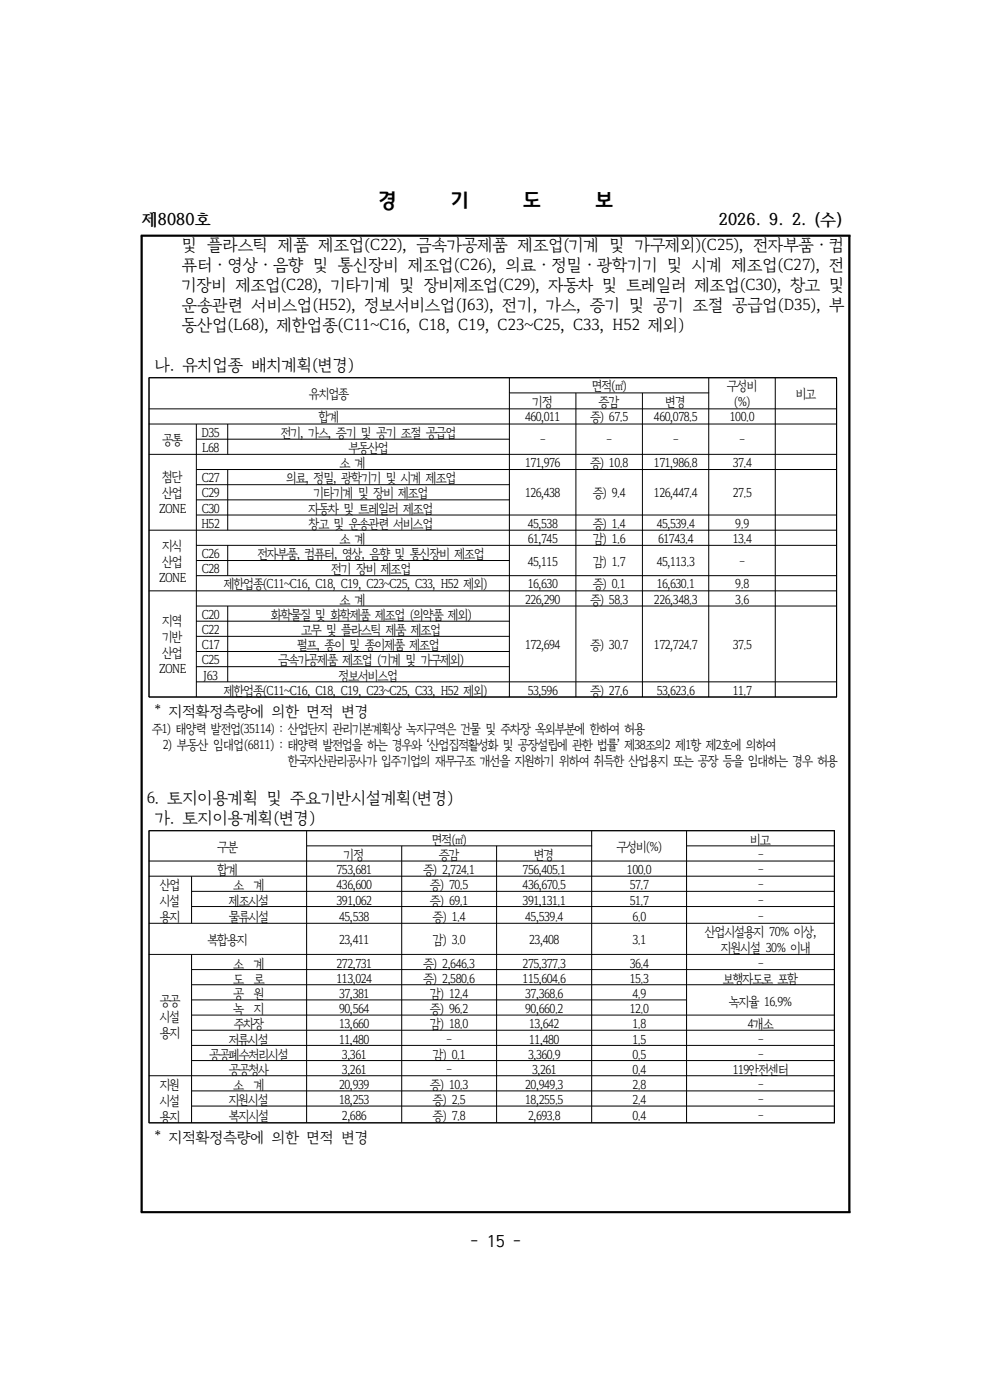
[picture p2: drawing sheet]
<svg xmlns="http://www.w3.org/2000/svg" width="210mm" height="297mm" viewBox="0 0 210 297" stroke-linecap="round" stroke-linejoin="round" font-family="sans-serif">
<defs><g id="words">
<g font-size="4.6">
<text x="80.1" y="43.9">경</text>
<text x="95.4" y="43.9">기</text>
<text x="110.7" y="43.9">도</text>
<text x="126.1" y="43.9">보</text>
</g>
<g font-size="3.5">
<text x="30" y="47.6">제8080호</text>
<text x="152.3" y="47.6">2026. 9. 2. (수)</text>
<text x="38.6" y="53">및 플라스틱 제품 제조업(C22), 금속가공제품 제조업(기계 및 가구제외)(C25), 전자부품ㆍ컴</text>
<text x="38.6" y="57.2">퓨터ㆍ영상ㆍ음향 및 통신장비 제조업(C26), 의료ㆍ정밀ㆍ광학기기 및 시계 제조업(C27), 전</text>
<text x="38.6" y="61.5">기장비 제조업(C28), 기타기계 및 장비제조업(C29), 자동차 및 트레일러 제조업(C30), 창고 및</text>
<text x="38.6" y="65.7">운송관련 서비스업(H52), 정보서비스업(J63), 전기, 가스, 증기 및 공기 조절 공급업(D35), 부</text>
<text x="38.6" y="69.9">동산업(L68), 제한업종(C11~C16, C18, C19, C23~C25, C33, H52 제외)</text>
<text x="32.9" y="78.4">나. 유치업종 배치계획(변경)</text>
<text x="31.1" y="170.3">6. 토지이용계획 및 주요기반시설계획(변경)</text>
<text x="32.9" y="174.5">가. 토지이용계획(변경)</text>
<text x="99.7" y="264.2">- 15 -</text>
</g>
<g font-size="3.2">
<text x="32.6" y="151.8">* 지적확정측량에 의한 면적 변경</text>
<text x="32.6" y="242.1">* 지적확정측량에 의한 면적 변경</text>
</g>
<g font-size="2.8">
<text x="125.4" y="82.7">면적(㎡)</text>
<text x="154.1" y="82.7">구성비</text>
<text x="65.5" y="84.4">유치업종</text>
<text x="67.6" y="89.3">합계</text>
<text x="111.2" y="89.3">460,011</text>
<text x="112.8" y="86">기정</text>
<text x="125.1" y="89.3">증) 67.5</text>
<text x="126.9" y="86">증감</text>
<text x="138.5" y="89.3">460,078.5</text>
<text x="141" y="86">변경</text>
<text x="154.6" y="89.3">100.0</text>
<text x="155.5" y="86.1">(%)</text>
<text x="168.6" y="84.4">비고</text>
<text x="34.4" y="94.1">공통</text>
<text x="42.7" y="92.5">D35</text>
<text x="42.8" y="95.8">L68</text>
<text x="59.5" y="92.5">전기, 가스, 증기 및 공기 조절 공급업</text>
<text x="73.9" y="95.8">부동산업</text>
<text x="114.3" y="94.1">-</text>
<text x="128.4" y="94.1">-</text>
<text x="142.5" y="94.1">-</text>
<text x="156.6" y="94.1">-</text>
<text x="72" y="99">소 계</text>
<text x="111.2" y="99">171,976</text>
<text x="125.1" y="99">증) 10.8</text>
<text x="138.5" y="99">171,986.8</text>
<text x="155.2" y="99">37.4</text>
<text x="34.4" y="102">첨단</text>
<text x="34.4" y="105.4">산업</text>
<text x="42.8" y="102.2">C27</text>
<text x="42.8" y="105.4">C29</text>
<text x="60.7" y="102.2">의료, 정밀, 광학기기 및 시계 제조업</text>
<text x="66.5" y="105.4">기타기계 및 장비 제조업</text>
<text x="111.2" y="105.4">126,438</text>
<text x="125.6" y="105.4">증) 9.4</text>
<text x="138.5" y="105.4">126,447.4</text>
<text x="155.2" y="105.4">27.5</text>
<text x="33.7" y="108.8">ZONE</text>
<text x="42.7" y="111.8">H52</text>
<text x="42.8" y="108.6">C30</text>
<text x="65.4" y="108.6">자동차 및 트레일러 제조업</text>
<text x="65.4" y="111.8">창고 및 운송관련 서비스업</text>
<text x="111.8" y="111.8">45,538</text>
<text x="125.6" y="111.8">증) 1.4</text>
<text x="139.1" y="111.8">45,539.4</text>
<text x="155.7" y="111.8">9.9</text>
<text x="34.4" y="116.5">지식</text>
<text x="34.4" y="119.9">산업</text>
<text x="42.8" y="118.3">C26</text>
<text x="54.6" y="118.3">전자부품, 컴퓨터, 영상, 음향 및 통신장비 제조업</text>
<text x="72" y="115.1">소 계</text>
<text x="111.8" y="115.1">61,745</text>
<text x="111.8" y="119.9">45,115</text>
<text x="125.6" y="115.1">감) 1.6</text>
<text x="125.6" y="119.9">감) 1.7</text>
<text x="139.1" y="119.9">45,113.3</text>
<text x="139.4" y="115.1">61743.4</text>
<text x="155.2" y="115.1">13.4</text>
<text x="156.6" y="119.9">-</text>
<text x="33.7" y="123.3">ZONE</text>
<text x="42.8" y="121.5">C28</text>
<text x="47.5" y="124.7">제한업종(C11~C16, C18, C19, C23~C25, C33, H52 제외)</text>
<text x="70.2" y="121.5">전기 장비 제조업</text>
<text x="111.8" y="124.7">16,630</text>
<text x="125.6" y="124.7">증) 0.1</text>
<text x="139.1" y="124.7">16,630.1</text>
<text x="155.7" y="124.7">9.8</text>
<text x="42.8" y="131.1">C20</text>
<text x="57.4" y="131.1">화학물질 및 화학제품 제조업 (의약품 제외)</text>
<text x="72" y="127.9">소 계</text>
<text x="111.2" y="127.9">226,290</text>
<text x="125.1" y="127.9">증) 58.3</text>
<text x="138.5" y="127.9">226,348.3</text>
<text x="155.7" y="127.9">3.6</text>
<text x="34.4" y="132.5">지역</text>
<text x="34.4" y="135.9">기반</text>
<text x="42.8" y="134.4">C22</text>
<text x="42.8" y="137.6">C17</text>
<text x="63" y="137.6">펄프, 종이 및 종이제품 제조업</text>
<text x="63.8" y="134.4">고무 및 플라스틱 제품 제조업</text>
<text x="111.2" y="137.6">172,694</text>
<text x="125.1" y="137.6">증) 30.7</text>
<text x="138.5" y="137.6">172,724.7</text>
<text x="155.2" y="137.6">37.5</text>
<text x="33.7" y="142.7">ZONE</text>
<text x="34.4" y="139.3">산업</text>
<text x="42.8" y="140.8">C25</text>
<text x="59" y="140.8">금속가공제품 제조업 (기계 및 가구제외)</text>
<text x="43.1" y="144">J63</text>
<text x="47.5" y="147.2">제한업종(C11~C16, C18, C19, C23~C25, C33, H52 제외)</text>
<text x="71.8" y="144">정보서비스업</text>
<text x="111.8" y="147.2">53,596</text>
<text x="125.1" y="147.2">증) 27.6</text>
<text x="139.1" y="147.2">53,623.6</text>
<text x="155.2" y="147.2">11.7</text>
<text x="32.2" y="155.3">주1) 태양력 발전업(35114) : 산업단지 관리기본계획상 녹지구역은 건물 및 주차장 옥외부분에 한하여 허용</text>
<text x="34.5" y="158.7">2) 부동산 임대업(6811) : 태양력 발전업을 하는 경우와 ‘산업집적활성화 및 공장설립에 관한 법률’ 제38조의2 제1항 제2호에 의하여</text>
<text x="61" y="162.1">한국자산관리공사가 입주기업의 재무구조 개선을 지원하기 위하여 취득한 산업용지 또는 공장 등을 임대하는 경우 허용</text>
<text x="91.5" y="178.8">면적(㎡)</text>
<text x="159" y="178.8">비고</text>
<text x="46.1" y="180.4">구분</text>
<text x="46.1" y="185.3">합계</text>
<text x="71.3" y="185.3">753,681</text>
<text x="72.9" y="182">기정</text>
<text x="89.7" y="185.3">증) 2,724.1</text>
<text x="93" y="182">증감</text>
<text x="110.7" y="185.3">756,405.1</text>
<text x="113.1" y="182">변경</text>
<text x="130.6" y="180.4">구성비(%)</text>
<text x="132.8" y="185.3">100.0</text>
<text x="160.5" y="182">-</text>
<text x="160.5" y="185.3">-</text>
<text x="33.9" y="188.5">산업</text>
<text x="33.9" y="191.9">시설</text>
<text x="48.6" y="191.7">제조시설</text>
<text x="49.4" y="188.5">소</text>
<text x="53.8" y="188.5">계</text>
<text x="71.3" y="188.5">436,600</text>
<text x="71.3" y="191.7">391,062</text>
<text x="91.1" y="188.5">증) 70.5</text>
<text x="91.1" y="191.7">증) 69.1</text>
<text x="110.7" y="188.5">436,670.5</text>
<text x="110.7" y="191.7">391,131.1</text>
<text x="133.4" y="188.5">57.7</text>
<text x="133.4" y="191.7">51.7</text>
<text x="160.5" y="188.5">-</text>
<text x="160.5" y="191.7">-</text>
<text x="33.9" y="195.2">용지</text>
<text x="48.6" y="195.1">물류시설</text>
<text x="71.8" y="195.1">45,538</text>
<text x="91.7" y="195.1">증) 1.4</text>
<text x="111.3" y="195.1">45,539.4</text>
<text x="133.9" y="195.1">6.0</text>
<text x="160.5" y="195.1">-</text>
<text x="44" y="200.2">복합용지</text>
<text x="71.8" y="200.2">23,411</text>
<text x="91.7" y="200.2">감) 3.0</text>
<text x="112.1" y="200.2">23,408</text>
<text x="133.9" y="200.2">3.1</text>
<text x="149.4" y="198.5">산업시설용지 70% 이상,</text>
<text x="152.8" y="201.8">지원시설 30% 이내</text>
<text x="49.4" y="205.1">소</text>
<text x="49.4" y="208.3">도</text>
<text x="53.8" y="205.1">계</text>
<text x="53.8" y="208.3">로</text>
<text x="71.3" y="205.1">272,731</text>
<text x="71.3" y="208.3">113,024</text>
<text x="89.7" y="205.1">증) 2,646.3</text>
<text x="89.7" y="208.3">증) 2,580.6</text>
<text x="110.7" y="205.1">275,377.3</text>
<text x="110.7" y="208.3">115,604.6</text>
<text x="133.4" y="205.1">36.4</text>
<text x="133.4" y="208.3">15.3</text>
<text x="153.2" y="208.3">보행자도로 포함</text>
<text x="160.5" y="205.1">-</text>
<text x="33.9" y="212.9">공공</text>
<text x="49.4" y="211.5">공</text>
<text x="49.4" y="214.7">녹</text>
<text x="53.8" y="211.5">원</text>
<text x="53.8" y="214.7">지</text>
<text x="71.8" y="211.5">37,381</text>
<text x="71.8" y="214.7">90,564</text>
<text x="91.1" y="211.5">감) 12.4</text>
<text x="91.1" y="214.7">증) 96.2</text>
<text x="111.3" y="211.5">37,368.6</text>
<text x="111.3" y="214.7">90,660.2</text>
<text x="133.4" y="214.7">12.0</text>
<text x="133.9" y="211.5">4.9</text>
<text x="154.5" y="213.1">녹지율 16.9%</text>
<text x="33.9" y="216.3">시설</text>
<text x="33.9" y="219.7">용지</text>
<text x="48.6" y="221.1">저류시설</text>
<text x="49.6" y="217.9">주차장</text>
<text x="71.8" y="217.9">13,660</text>
<text x="71.8" y="221.1">11,480</text>
<text x="91.1" y="217.9">감) 18.0</text>
<text x="94.5" y="221.1">-</text>
<text x="112.1" y="217.9">13,642</text>
<text x="112.1" y="221.1">11,480</text>
<text x="133.9" y="217.9">1.8</text>
<text x="133.9" y="221.1">1.5</text>
<text x="158.4" y="217.9">4개소</text>
<text x="160.5" y="221.1">-</text>
<text x="44.4" y="224.4">공공폐수처리시설</text>
<text x="48.6" y="227.6">공공청사</text>
<text x="72.4" y="224.4">3,361</text>
<text x="72.4" y="227.6">3,261</text>
<text x="91.7" y="224.4">감) 0.1</text>
<text x="94.5" y="227.6">-</text>
<text x="111.8" y="224.4">3,360.9</text>
<text x="112.7" y="227.6">3,261</text>
<text x="133.9" y="224.4">0.5</text>
<text x="133.9" y="227.6">0.4</text>
<text x="155.2" y="227.6">119안전센터</text>
<text x="160.5" y="224.4">-</text>
<text x="33.9" y="230.8">지원</text>
<text x="49.4" y="230.8">소</text>
<text x="53.8" y="230.8">계</text>
<text x="71.8" y="230.8">20,939</text>
<text x="91.1" y="230.8">증) 10.3</text>
<text x="111.3" y="230.8">20,949.3</text>
<text x="133.9" y="230.8">2.8</text>
<text x="160.5" y="230.8">-</text>
<text x="33.9" y="234.2">시설</text>
<text x="33.9" y="237.6">용지</text>
<text x="48.6" y="234">지원시설</text>
<text x="48.6" y="237.4">복지시설</text>
<text x="71.8" y="234">18,253</text>
<text x="72.4" y="237.4">2,686</text>
<text x="91.7" y="234">증) 2.5</text>
<text x="91.7" y="237.4">증) 7.8</text>
<text x="111.3" y="234">18,255.5</text>
<text x="111.8" y="237.4">2,693.8</text>
<text x="133.9" y="234">2.4</text>
<text x="133.9" y="237.4">0.4</text>
<text x="160.5" y="234">-</text>
<text x="160.5" y="237.4">-</text>
</g>
</g></defs>
<path d="M29.8 49.9h150.3M30 49.9v207M179.9 49.9v207M29.8 256.9h150.3" fill="none" stroke="#000" stroke-width=".38"/>
<g fill="none" stroke="#000" stroke-width=".21">
<path d="M31.5 80h145.8M31.5 86.6h145.8M31.5 89.9h145.8M31.5 96.3h145.8M31.6 80v67.7M41.5 93.1h66.5M41.5 99.5h135.8M41.6 89.9v57.8M48.2 89.9v6.4M48.2 99.5v12.9M107.8 83.3h42.4M107.9 80v67.7"/>
<path d="M122 83.3v64.4M136.1 83.3v64.4M150.1 80v67.7M164.2 80v67.7M177.2 80v67.7M31.5 112.4h145.8M41.5 102.7h66.5M41.5 105.9h66.5M41.5 109.1h135.8M41.5 115.6h135.8M41.5 118.8h66.5M48.2 115.6v6.4"/>
<path d="M31.5 125.2h145.8M41.5 122h135.8M41.5 128.4h135.8M41.5 131.6h66.5M41.5 134.9h66.5M41.5 138.1h66.5M48.2 128.4v16.1M31.5 147.7h145.8M41.5 141.3h66.5M41.5 144.5h135.8M31.5 176h145.3M31.6 176v61.9"/>
<path d="M64.9 179.3h60.5M64.9 176v61.9M85.1 179.3v58.6M105.2 179.3v58.6M125.3 176v61.9M145.4 179.3h31.4M145.4 176v61.9M176.7 176v61.9M31.5 182.5h145.3M31.5 185.7h145.3M31.5 195.7h145.3M40.5 188.9h136.3"/>
<path d="M40.5 192.1h136.3M40.6 185.7v10M31.5 202.3h145.3M40.5 205.5h136.3M40.5 208.7h136.3M40.5 211.9h105M40.5 215.1h136.3M40.5 218.3h136.3M40.6 202.3v35.6M31.5 228h145.3M31.5 237.9h145.3M40.5 221.5h136.3"/>
<path d="M40.5 224.8h136.3M40.5 231.2h136.3M40.5 234.4h136.3"/>
</g>
<use href="#words"/>
</svg>
